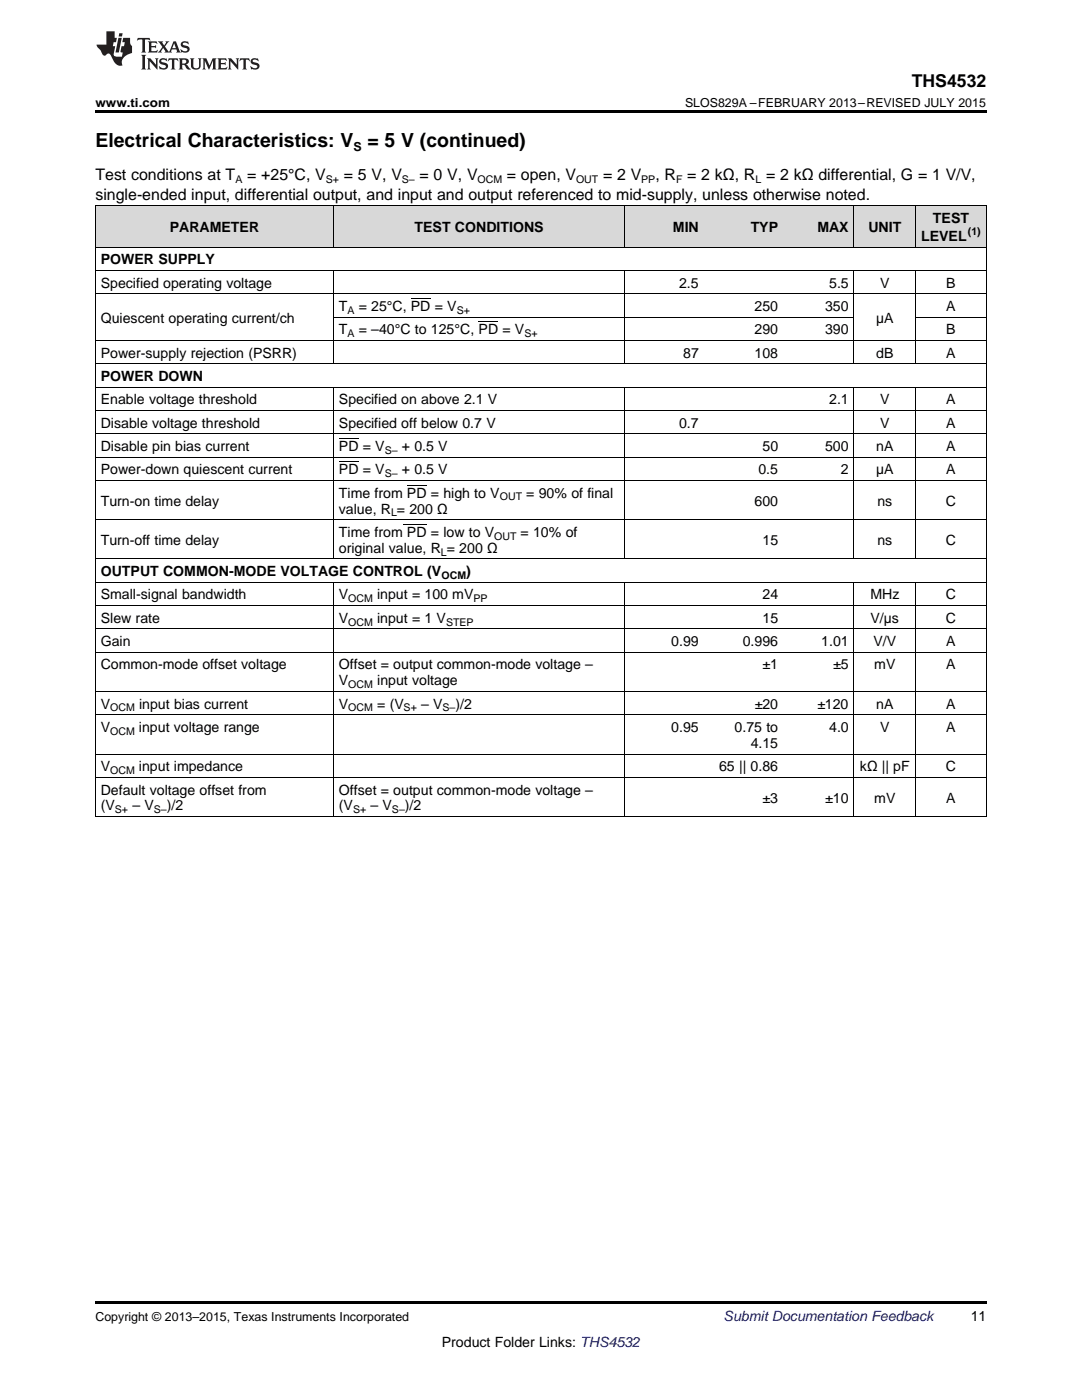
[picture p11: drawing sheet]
<svg xmlns="http://www.w3.org/2000/svg" width="216mm" height="279mm" viewBox="0 0 216 279" stroke-linecap="round" stroke-linejoin="round" font-family="sans-serif">
<defs><g id="words">
<g font-size="3.9">
<text x="19" y="29.3">Electrical Characteristics: V</text>
<text x="73.3" y="29.3">= 5 V (continued)</text>
</g>
<text font-size="3.5" x="181.9" y="17.3">THS4532</text>
<g font-size="3.2">
<text x="19" y="36">Test conditions at T</text>
<text x="49.3" y="36">= +25°C, V</text>
<text x="68.6" y="36">= 5 V, V</text>
<text x="83.7" y="36">= 0 V, V</text>
<text x="101.1" y="36">= open, V</text>
<text x="120.3" y="36">= 2 V</text>
<text x="130.8" y="36">, R</text>
<text x="137.1" y="36">= 2 kΩ, R = 2 kΩ differential, G = 1 V/V,</text>
<text x="19" y="39.9">single-ended input, differential output, and input and output referenced to mid-supply, unless otherwise noted.</text>
</g>
<g font-size="2.8">
<text x="33.9" y="46.3">PARAMETER</text>
<text x="82.7" y="46.3">TEST CONDITIONS</text>
<text x="134.3" y="46.3">MIN</text>
<text x="149.8" y="46.3">TYP</text>
<text x="163.1" y="46.3">MAX</text>
<text x="173.3" y="46.3">UNIT</text>
<text x="186.2" y="44.5">TEST</text>
<text x="20.1" y="52.7">POWER SUPPLY</text>
<text x="183.8" y="48.1">LEVEL</text>
<text x="20.1" y="57.4">Specified operating voltage</text>
<text x="135.5" y="57.4">2.5</text>
<text x="165.5" y="57.4">5.5</text>
<text x="175.6" y="57.4">V</text>
<text x="188.8" y="57.4">B</text>
<text x="20.1" y="64.4">Quiescent operating current/ch</text>
<text x="67.6" y="62.1">T</text>
<text x="71.6" y="62.1">= 25°C, PD = V</text>
<text x="150.6" y="62.1">250</text>
<text x="164.6" y="62.1">350</text>
<text x="174.8" y="64.4">µA</text>
<text x="188.8" y="62.1">A</text>
<text x="20.1" y="71.4">Power-supply rejection (PSRR)</text>
<text x="67.6" y="66.7">T</text>
<text x="71.6" y="66.7">= –40°C to 125°C, PD = V</text>
<text x="136.3" y="71.4">87</text>
<text x="150.6" y="66.7">290</text>
<text x="150.6" y="71.4">108</text>
<text x="164.6" y="66.7">390</text>
<text x="174.8" y="71.4">dB</text>
<text x="188.8" y="66.7">B</text>
<text x="188.8" y="71.4">A</text>
<text x="20.1" y="76">POWER DOWN</text>
<text x="20.1" y="80.7">Enable voltage threshold</text>
<text x="67.6" y="80.7">Specified on above 2.1 V</text>
<text x="165.5" y="80.7">2.1</text>
<text x="175.6" y="80.7">V</text>
<text x="188.8" y="80.7">A</text>
<text x="20.1" y="85.3">Disable voltage threshold</text>
<text x="20.1" y="90">Disable pin bias current</text>
<text x="67.6" y="85.3">Specified off below 0.7 V</text>
<text x="67.6" y="90">PD = V</text>
<text x="80.2" y="90">+ 0.5 V</text>
<text x="135.5" y="85.3">0.7</text>
<text x="152.2" y="90">50</text>
<text x="164.6" y="90">500</text>
<text x="174.8" y="90">nA</text>
<text x="175.6" y="85.3">V</text>
<text x="188.8" y="85.3">A</text>
<text x="188.8" y="90">A</text>
<text x="20.1" y="94.7">Power-down quiescent current</text>
<text x="67.6" y="94.7">PD = V</text>
<text x="80.2" y="94.7">+ 0.5 V</text>
<text x="151.3" y="94.7">0.5</text>
<text x="167.8" y="94.7">2</text>
<text x="174.8" y="94.7">µA</text>
<text x="188.8" y="94.7">A</text>
<text x="20.1" y="100.9">Turn-on time delay</text>
<text x="67.6" y="99.3">Time from PD = high to V</text>
<text x="105" y="99.3">= 90% of final</text>
<text x="150.6" y="100.9">600</text>
<text x="175.1" y="100.9">ns</text>
<text x="188.7" y="100.9">C</text>
<text x="67.6" y="102.5">value, R = 200 Ω</text>
<text x="67.6" y="107.1">Time from PD = low to V</text>
<text x="103.9" y="107.1">= 10% of</text>
<text x="20.1" y="108.7">Turn-off time delay</text>
<text x="67.6" y="110.3">original value, R = 200 Ω</text>
<text x="152.2" y="108.7">15</text>
<text x="175.1" y="108.7">ns</text>
<text x="188.7" y="108.7">C</text>
<text x="20.1" y="115">OUTPUT COMMON-MODE VOLTAGE CONTROL (V</text>
<text x="20.1" y="119.6">Small-signal bandwidth</text>
<text x="67.6" y="119.6">V</text>
<text x="75.2" y="119.6">input = 100 mV</text>
<text x="93" y="115">)</text>
<text x="152.2" y="119.6">24</text>
<text x="173.7" y="119.6">MHz</text>
<text x="188.7" y="119.6">C</text>
<text x="20.1" y="124.3">Slew rate</text>
<text x="67.6" y="124.3">V</text>
<text x="75.2" y="124.3">input = 1 V</text>
<text x="152.2" y="124.3">15</text>
<text x="173.7" y="124.3">V/µs</text>
<text x="188.7" y="124.3">C</text>
<text x="20.1" y="128.9">Gain</text>
<text x="133.9" y="128.9">0.99</text>
<text x="148.2" y="128.9">0.996</text>
<text x="163.9" y="128.9">1.01</text>
<text x="174.3" y="128.9">V/V</text>
<text x="188.8" y="128.9">A</text>
<text x="20.1" y="133.6">Common-mode offset voltage</text>
<text x="67.6" y="133.6">Offset = output common-mode voltage –</text>
<text x="67.6" y="136.8">V</text>
<text x="75.3" y="136.8">input voltage</text>
<text x="152.2" y="133.6">±1</text>
<text x="166.2" y="133.6">±5</text>
<text x="174.4" y="133.6">mV</text>
<text x="188.8" y="133.6">A</text>
<text x="20.1" y="141.4">V</text>
<text x="27.8" y="141.4">input bias current</text>
<text x="67.6" y="141.4">V</text>
<text x="75.3" y="141.4">= (V</text>
<text x="84" y="141.4">– V</text>
<text x="90.9" y="141.4">)/2</text>
<text x="150.6" y="141.4">±20</text>
<text x="163.1" y="141.4">±120</text>
<text x="174.8" y="141.4">nA</text>
<text x="188.8" y="141.4">A</text>
<text x="20.1" y="146.1">V</text>
<text x="27.7" y="146.1">input voltage range</text>
<text x="133.9" y="146.1">0.95</text>
<text x="146.6" y="146.1">0.75 to</text>
<text x="149.8" y="149.3">4.15</text>
<text x="165.5" y="146.1">4.0</text>
<text x="175.6" y="146.1">V</text>
<text x="188.8" y="146.1">A</text>
<text x="20.1" y="153.9">V</text>
<text x="27.7" y="153.9">input impedance</text>
<text x="143.5" y="153.9">65 || 0.86</text>
<text x="171.6" y="153.9">kΩ || pF</text>
<text x="188.7" y="153.9">C</text>
<text x="20.1" y="158.6">Default voltage offset from</text>
<text x="20.1" y="161.7">(V</text>
<text x="26.4" y="161.7">– V</text>
<text x="33.3" y="161.7">)/2</text>
<text x="67.6" y="158.6">Offset = output common-mode voltage –</text>
<text x="67.6" y="161.7">(V</text>
<text x="73.9" y="161.7">– V</text>
<text x="80.8" y="161.7">)/2</text>
<text x="152.2" y="160.2">±3</text>
<text x="164.7" y="160.2">±10</text>
<text x="174.4" y="160.2">mV</text>
<text x="188.8" y="160.2">A</text>
<text x="193.7" y="263.6">11</text>
<text x="88.2" y="268.9">Product Folder Links: THS4532</text>
</g>
<text font-size="2.8" fill="#0000c8" x="144.4" y="263.6">Submit Documentation Feedback</text>
<g font-size="2.5">
<text x="19" y="21.4">www.ti.com</text>
<text x="136.7" y="21.4">SLOS829A –FEBRUARY 2013–REVISED JULY 2015</text>
<text x="70.5" y="30.1">S</text>
<text x="19" y="263.6">Copyright © 2013–2015, Texas Instruments Incorporated</text>
</g>
<g font-size="2.1">
<text x="47" y="36.6">A</text>
<text x="65" y="36.6">S+</text>
<text x="80.2" y="36.6">S–</text>
<text x="95.3" y="36.6">OCM</text>
<text x="114.9" y="36.6">OUT</text>
<text x="128" y="36.6">PP</text>
<text x="134.9" y="36.6">F</text>
<text x="150.7" y="36.6">L</text>
<text x="193.1" y="47">(1)</text>
<text x="69.3" y="62.6">A</text>
<text x="91.1" y="62.6">S+</text>
<text x="69.3" y="67.3">A</text>
<text x="104.6" y="67.3">S+</text>
<text x="76.8" y="90.6">S–</text>
<text x="76.8" y="95.2">S–</text>
<text x="99.7" y="99.9">OUT</text>
<text x="78" y="103">L</text>
<text x="98.6" y="107.7">OUT</text>
<text x="88" y="110.9">L</text>
<text x="88.1" y="115.5">OCM</text>
<text x="69.5" y="120.2">OCM</text>
<text x="69.5" y="124.8">OCM</text>
<text x="89" y="124.8">STEP</text>
<text x="94.5" y="120.2">PP</text>
<text x="69.5" y="137.3">OCM</text>
<text x="22" y="142">OCM</text>
<text x="69.5" y="142">OCM</text>
<text x="80.5" y="142">S+</text>
<text x="88.3" y="142">S–</text>
<text x="22" y="146.6">OCM</text>
<text x="22" y="154.5">OCM</text>
<text x="22.9" y="162.3">S+</text>
<text x="30.7" y="162.3">S–</text>
<text x="70.4" y="162.3">S+</text>
<text x="78.2" y="162.3">S–</text>
</g>
</g></defs>
<g fill="#d8d8d8">
<path d="M19 41.1h47.6v8.3h-47.6z"/>
<path d="M66.6 41.1h58.1v8.3h-58.1z"/>
<path d="M124.7 41.1h15.8v8.3h-15.8z"/>
<path d="M140.5 41.1h15.9v8.3h-15.9z"/>
<path d="M156.4 41.1h14v8.3h-14z"/>
<path d="M170.4 41.1h12.3v8.3h-12.3z"/>
<path d="M182.7 41.1h14.1v8.3h-14.1z"/>
</g>
<path d="M19 22h177.8v.5h-177.8zM19 259.7h177.8v.5h-177.8z" fill="#000"/>
<g fill="none" stroke="#000" stroke-width=".2">
<path d="M19 58.6h177.8M19 54h177.8M19 49.3h177.8M19 41.1h177.8M19.1 41.1v121.9M66.5 41.1v8.3M66.5 54v18.6M124.6 41.1v8.3M124.6 54v18.6M170.4 41.1v8.3M170.4 54v18.6M182.7 41.1v8.3"/>
<path d="M182.7 54v18.6M196.8 41.1v121.9M19 77.2h177.8M19 72.6h177.8M19 67.9h177.8M66.5 77.3v34.3M66.6 63.3h103.8M124.6 77.3v34.3M170.4 77.3v34.3M182.7 77.3v34.3M182.7 63.3h14.1M19 95.9h177.8"/>
<path d="M19 91.2h177.8M19 86.6h177.8M19 81.9h177.8M19 116.2h177.8M19 111.5h177.8M19 103.7h177.8M66.5 116.2v46.8M124.6 116.2v46.8M170.4 116.2v46.8M182.7 116.2v46.8M19 138h177.8M19 130.2h177.8"/>
<path d="M19 125.5h177.8M19 120.8h177.8M19 155.1h177.8M19 150.5h177.8M19 142.6h177.8M19 163h177.8"/>
</g>
<g fill="#231f20">
<path d="M27.5 7.6l-.1 .5 .4-.2h.6v.1v2.1l-.2 .4h1l-.3-.4v-2.1l.1-.1h.5l.5 .2-.2-.5zM29.5 8.3l.2 .3v1.5l-.2 .4h1.8l.2-.6a1.04 1.04 0 0 1-1.3 .2v-.7h.6l.3 .2v-.6l-.3 .2h-.6v-.6l.8-.1 .4 .3-.2-.5zM31.5 8.3l.9 1.1-.9 1.1h.8l-.2-.2 .5-.7 .4 .7-.2 .2h1.5l-.1-.2 .1-.4h.9l.1 .4-.2 .2h1l-.3-.3-.7-1.9h-.5l-.9 2-.8-1 .9-1h-.8l.1 .3-.3 .5-.4-.6 .2-.2zM34.7 8.6l.4 1h-.7zM36.3 8.4a.63 .63 0 0 0-.2 .7 .63 .63 0 0 0 .6 .4l.6 .2 .1 .2a.75 .75 0 0 1-.7 .4 .75 .75 0 0 1-.6-.5l.1 .7 .1-.1a1.11 1.11 0 0 0 1.5-.6 1.13 1.13 0 0 0-1.2-.8l-.1-.4a1.04 1.04 0 0 1 1.2 .2l-.2-.5-.1 .1-.5-.2zM28.2 10.9l.2 .4v2.2l-.2 .4h1l-.3-.4v-2.2l.3-.4zM29.3 11.6l.3 .4v1.5l-.3 .4h.8l-.2-.4v-1.3l1.5 1.7v-1.9l.2-.4h-.7l.2 .4v.9l-1.1-1.3zM32 11.8a.62 .62 0 0 0-.2 .7 .62 .62 0 0 0 .6 .4l.6 .1 .1 .3a.76 .76 0 0 1-.7 .3 .76 .76 0 0 1-.6-.4l.1 .7 .1-.1a1.11 1.11 0 0 0 1.5-.6 1.13 1.13 0 0 0-1.2-.8l-.1-.4a1.04 1.04 0 0 1 1.2 .2l-.2-.6-.1 .1-.5-.1zM33.7 11.6l-.2 .6a.61 .61 0 0 1 .8-.3v1.6l-.2 .4h.9l-.2-.4v-1.6a.63 .63 0 0 1 .8 .3l-.2-.6zM35.6 11.6l.3 .4v1.5l-.3 .4h1l-.2-.2v-.8l.5 .2a.76 .76 0 0 0 1.2 .7l-1-1a.58 .58 0 0 0 .6-.5 .58 .58 0 0 0-.5-.6zM36.4 11.9h.1a.45 .45 0 0 1 .5 .1 .45 .45 0 0 1 .1 .5l-.7 .2zM37.9 11.6l.2 .2a2.17 2.17 0 0 0 .3 1.9 .99 .99 0 0 0 1.6-.6v-1.1l.2-.4h-.7l.2 .2a1.92 1.92 0 0 1-.2 1.8 .6 .6 0 0 1-.9-.5v-1.1l.2-.4zM40.4 11.6l.2 .4v1.5l-.2 .4h.7l-.2-.4v-1.4l.8 1.8 .8-1.8v1.4l-.2 .4h.9l-.2-.4v-1.5l.2-.4h-.8l-.6 1.5-.6-1.5zM43.4 11.6l.2 .4v1.5l-.2 .4h1.8l.2-.6a1.04 1.04 0 0 1-1.3 .1v-.6h.5l.4 .2v-.6l-.4 .2h-.5v-.7h.8l.3 .3-.1-.6zM45.5 11.6l.2 .4v1.5l-.2 .4h.7l-.2-.4v-1.3l1.5 1.7v-1.9l.2-.4h-.7l.2 .4v.9l-1.1-1.3zM47.9 11.6l-.1 .6a.61 .61 0 0 1 .8-.3v1.6l-.3 .4h1l-.3-.4 .1-1.6a.63 .63 0 0 1 .7 .3l-.1-.6zM50.2 11.8a.62 .62 0 0 0-.2 .7 .62 .62 0 0 0 .6 .4l.6 .1 .2 .3a.76 .76 0 0 1-.8 .3 .76 .76 0 0 1-.6-.4l.1 .7 .2-.1a1.11 1.11 0 0 0 1.5-.6 1.13 1.13 0 0 0-1.3-.8l-.1-.4a1.04 1.04 0 0 1 1.2 .2l-.1-.6-.2 .1-.5-.1z"/>
<path d="M21.2 6.3v2.6h-1.9l.1 .4 .7 .9a.91 .91 0 0 0 1 .8 .56 .56 0 0 1 .5-.3 .56 .56 0 0 1 .5 .3l.4 .8a1.53 1.53 0 0 0 1.9 1.2 1.54 1.54 0 0 1 1-2.1l.9-.3v-1.4a1.52 1.52 0 0 1-.3-1.6h-1.4l-.2 .8h.5l-.2 .8h-.4l-.2 1v.2l.4 .1-.2 .8a1.93 1.93 0 0 1-1.6-.3l.3-1.8h-.5l.2-.8h.4l.2-.8h-.4v-1.3zM23.6 7.6l-.6 2.9h.7l.6-2.9zM23.8 6.6l-.1 .7h.6l.2-.7z"/>
</g>
<path d="M82 59.6h3.9M95.5 64.2h3.9M67.6 92.2h3.9M67.6 87.5h3.9M81.2 96.8h3.9M80.4 104.7h4.7" fill="none" stroke="#000" stroke-width=".2"/>
<use href="#words"/>
</svg>
